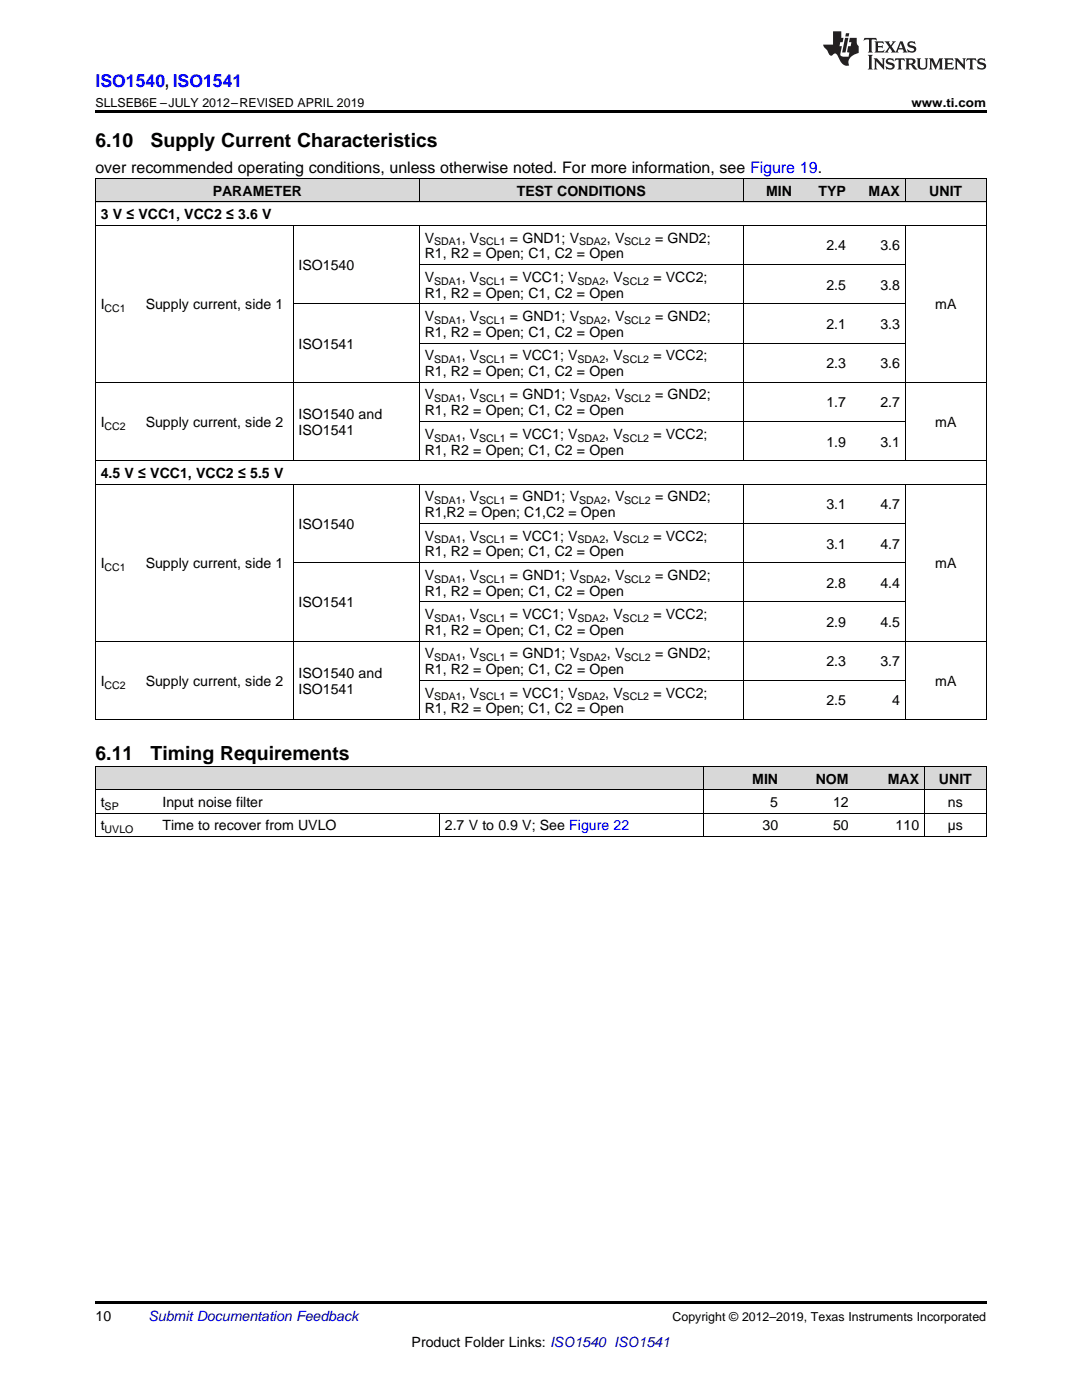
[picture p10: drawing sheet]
<svg xmlns="http://www.w3.org/2000/svg" width="216mm" height="279mm" viewBox="0 0 216 279" stroke-linecap="round" stroke-linejoin="round" font-family="sans-serif">
<defs><g id="words">
<g font-size="3.9">
<text x="19" y="29.3">6.10</text>
<text x="30.1" y="29.3">Supply Current Characteristics</text>
<text x="19" y="151.7">6.11</text>
<text x="30.1" y="151.7">Timing Requirements</text>
</g>
<text font-size="3.5" fill="#00f" x="19" y="17.3">ISO1540, ISO1541</text>
<text font-size="3.2" x="19" y="34.4">over recommended operating conditions, unless otherwise noted. For more information, see Figure 19.</text>
<g font-size="2.8">
<text x="42.4" y="39.1">PARAMETER</text>
<text x="103.1" y="39.1">TEST CONDITIONS</text>
<text x="152.9" y="39.1">MIN</text>
<text x="163.3" y="39.1">TYP</text>
<text x="173.3" y="39.1">MAX</text>
<text x="185.4" y="39.1">UNIT</text>
<text x="20.1" y="43.7">3 V ≤ VCC1, VCC2 ≤ 3.6 V</text>
<text x="59.6" y="53.9">ISO1540</text>
<text x="84.7" y="48.4">V</text>
<text x="84.7" y="51.6">R1, R2 = Open; C1, C2 = Open</text>
<text x="92.1" y="48.4">, V</text>
<text x="101.7" y="48.4">= GND1; V</text>
<text x="121.1" y="48.4">, V</text>
<text x="130.7" y="48.4">= GND2;</text>
<text x="164.9" y="50">2.4</text>
<text x="175.7" y="50">3.6</text>
<text x="84.7" y="56.2">V</text>
<text x="84.7" y="59.4">R1, R2 = Open; C1, C2 = Open</text>
<text x="92.1" y="56.2">, V</text>
<text x="101.7" y="56.2">= VCC1; V</text>
<text x="120.8" y="56.2">, V</text>
<text x="130.4" y="56.2">= VCC2;</text>
<text x="164.9" y="57.8">2.5</text>
<text x="175.7" y="57.8">3.8</text>
<text x="20.1" y="61.7">I</text>
<text x="29.1" y="61.7">Supply current, side 1</text>
<text x="84.7" y="64.1">V</text>
<text x="92.1" y="64.1">, V</text>
<text x="101.7" y="64.1">= GND1; V</text>
<text x="121.1" y="64.1">, V</text>
<text x="130.7" y="64.1">= GND2;</text>
<text x="164.9" y="65.7">2.1</text>
<text x="175.7" y="65.7">3.3</text>
<text x="186.6" y="61.7">mA</text>
<text x="59.6" y="69.6">ISO1541</text>
<text x="84.7" y="67.2">R1, R2 = Open; C1, C2 = Open</text>
<text x="84.7" y="71.9">V</text>
<text x="92.1" y="71.9">, V</text>
<text x="101.7" y="71.9">= VCC1; V</text>
<text x="120.8" y="71.9">, V</text>
<text x="130.4" y="71.9">= VCC2;</text>
<text x="84.7" y="75.1">R1, R2 = Open; C1, C2 = Open</text>
<text x="164.9" y="73.5">2.3</text>
<text x="175.7" y="73.5">3.6</text>
<text x="59.6" y="83.6">ISO1540 and</text>
<text x="84.7" y="79.7">V</text>
<text x="84.7" y="82.9">R1, R2 = Open; C1, C2 = Open</text>
<text x="92.1" y="79.7">, V</text>
<text x="101.7" y="79.7">= GND1; V</text>
<text x="121.1" y="79.7">, V</text>
<text x="130.7" y="79.7">= GND2;</text>
<text x="164.9" y="81.3">1.7</text>
<text x="175.7" y="81.3">2.7</text>
<text x="20.1" y="85.2">I</text>
<text x="29.1" y="85.2">Supply current, side 2</text>
<text x="59.6" y="86.8">ISO1541</text>
<text x="84.7" y="87.6">V</text>
<text x="92.1" y="87.6">, V</text>
<text x="101.7" y="87.6">= VCC1; V</text>
<text x="120.8" y="87.6">, V</text>
<text x="130.4" y="87.6">= VCC2;</text>
<text x="164.9" y="89.1">1.9</text>
<text x="175.7" y="89.1">3.1</text>
<text x="186.6" y="85.2">mA</text>
<text x="20.1" y="95.4">4.5 V ≤ VCC1, VCC2 ≤ 5.5 V</text>
<text x="84.7" y="90.7">R1, R2 = Open; C1, C2 = Open</text>
<text x="84.7" y="100">V</text>
<text x="92.1" y="100">, V</text>
<text x="101.7" y="100">= GND1; V</text>
<text x="121.1" y="100">, V</text>
<text x="130.7" y="100">= GND2;</text>
<text x="164.9" y="101.6">3.1</text>
<text x="175.7" y="101.6">4.7</text>
<text x="59.6" y="105.6">ISO1540</text>
<text x="84.7" y="103.2">R1,R2 = Open; C1,C2 = Open</text>
<text x="84.7" y="107.9">V</text>
<text x="92.1" y="107.9">, V</text>
<text x="101.7" y="107.9">= VCC1; V</text>
<text x="120.8" y="107.9">, V</text>
<text x="130.4" y="107.9">= VCC2;</text>
<text x="20.1" y="113.4">I</text>
<text x="29.1" y="113.4">Supply current, side 1</text>
<text x="84.7" y="111.1">R1, R2 = Open; C1, C2 = Open</text>
<text x="164.9" y="109.5">3.1</text>
<text x="175.7" y="109.5">4.7</text>
<text x="186.6" y="113.4">mA</text>
<text x="84.7" y="115.7">V</text>
<text x="84.7" y="118.9">R1, R2 = Open; C1, C2 = Open</text>
<text x="92.1" y="115.7">, V</text>
<text x="101.7" y="115.7">= GND1; V</text>
<text x="121.1" y="115.7">, V</text>
<text x="130.7" y="115.7">= GND2;</text>
<text x="164.9" y="117.3">2.8</text>
<text x="175.7" y="117.3">4.4</text>
<text x="59.6" y="121.2">ISO1541</text>
<text x="84.7" y="123.5">V</text>
<text x="92.1" y="123.5">, V</text>
<text x="101.7" y="123.5">= VCC1; V</text>
<text x="120.8" y="123.5">, V</text>
<text x="130.4" y="123.5">= VCC2;</text>
<text x="164.9" y="125.1">2.9</text>
<text x="175.7" y="125.1">4.5</text>
<text x="84.7" y="126.7">R1, R2 = Open; C1, C2 = Open</text>
<text x="84.7" y="131.4">V</text>
<text x="92.1" y="131.4">, V</text>
<text x="101.7" y="131.4">= GND1; V</text>
<text x="121.1" y="131.4">, V</text>
<text x="130.7" y="131.4">= GND2;</text>
<text x="20.1" y="136.9">I</text>
<text x="29.1" y="136.9">Supply current, side 2</text>
<text x="59.6" y="135.3">ISO1540 and</text>
<text x="84.7" y="134.5">R1, R2 = Open; C1, C2 = Open</text>
<text x="164.9" y="133">2.3</text>
<text x="175.7" y="133">3.7</text>
<text x="186.6" y="136.9">mA</text>
<text x="59.6" y="138.5">ISO1541</text>
<text x="84.7" y="139.2">V</text>
<text x="84.7" y="142.4">R1, R2 = Open; C1, C2 = Open</text>
<text x="92.1" y="139.2">, V</text>
<text x="101.7" y="139.2">= VCC1; V</text>
<text x="120.8" y="139.2">, V</text>
<text x="130.4" y="139.2">= VCC2;</text>
<text x="164.9" y="140.8">2.5</text>
<text x="178" y="140.8">4</text>
<text x="20.1" y="161">t</text>
<text x="32.4" y="161">Input noise filter</text>
<text x="150.1" y="156.4">MIN</text>
<text x="153.7" y="161">5</text>
<text x="162.8" y="156.4">NOM</text>
<text x="166.2" y="161">12</text>
<text x="177.2" y="156.4">MAX</text>
<text x="187.4" y="156.4">UNIT</text>
<text x="189.2" y="161">ns</text>
<text x="20.1" y="165.7">t</text>
<text x="32.4" y="165.7">Time to recover from UVLO</text>
<text x="88.8" y="165.7">2.7 V to 0.9 V; See Figure 22</text>
<text x="152.2" y="165.7">30</text>
<text x="166.2" y="165.7">50</text>
<text x="178.7" y="165.7">110</text>
<text x="189.1" y="165.7">µs</text>
<text x="19" y="263.6">10</text>
<text x="82.1" y="268.9">Product Folder Links: ISO1540 ISO1541</text>
</g>
<text font-size="2.8" fill="#0000c8" x="29.6" y="263.6">Submit Documentation Feedback</text>
<g font-size="2.5">
<text x="19" y="21.4">SLLSEB6E –JULY 2012–REVISED APRIL 2019</text>
<text x="181.9" y="21.4">www.ti.com</text>
<text x="134.2" y="263.6">Copyright © 2012–2019, Texas Instruments Incorporated</text>
</g>
<g font-size="2.1">
<text x="86.6" y="49">SDA1</text>
<text x="95.6" y="49">SCL1</text>
<text x="115.6" y="49">SDA2</text>
<text x="124.6" y="49">SCL2</text>
<text x="86.6" y="56.8">SDA1</text>
<text x="95.6" y="56.8">SCL1</text>
<text x="115.2" y="56.8">SDA2</text>
<text x="124.2" y="56.8">SCL2</text>
<text x="20.9" y="62.3">CC1</text>
<text x="86.6" y="64.6">SDA1</text>
<text x="95.6" y="64.6">SCL1</text>
<text x="115.6" y="64.6">SDA2</text>
<text x="124.6" y="64.6">SCL2</text>
<text x="86.6" y="72.5">SDA1</text>
<text x="95.6" y="72.5">SCL1</text>
<text x="115.2" y="72.5">SDA2</text>
<text x="124.2" y="72.5">SCL2</text>
<text x="86.6" y="80.3">SDA1</text>
<text x="95.6" y="80.3">SCL1</text>
<text x="115.6" y="80.3">SDA2</text>
<text x="124.6" y="80.3">SCL2</text>
<text x="20.9" y="85.8">CC2</text>
<text x="86.6" y="88.1">SDA1</text>
<text x="95.6" y="88.1">SCL1</text>
<text x="115.2" y="88.1">SDA2</text>
<text x="124.2" y="88.1">SCL2</text>
<text x="86.6" y="100.6">SDA1</text>
<text x="95.6" y="100.6">SCL1</text>
<text x="115.6" y="100.6">SDA2</text>
<text x="124.6" y="100.6">SCL2</text>
<text x="20.9" y="113.9">CC1</text>
<text x="86.6" y="108.4">SDA1</text>
<text x="95.6" y="108.4">SCL1</text>
<text x="115.2" y="108.4">SDA2</text>
<text x="124.2" y="108.4">SCL2</text>
<text x="86.6" y="116.3">SDA1</text>
<text x="95.6" y="116.3">SCL1</text>
<text x="115.6" y="116.3">SDA2</text>
<text x="124.6" y="116.3">SCL2</text>
<text x="86.6" y="124.1">SDA1</text>
<text x="95.6" y="124.1">SCL1</text>
<text x="115.2" y="124.1">SDA2</text>
<text x="124.2" y="124.1">SCL2</text>
<text x="86.6" y="131.9">SDA1</text>
<text x="95.6" y="131.9">SCL1</text>
<text x="115.6" y="131.9">SDA2</text>
<text x="124.6" y="131.9">SCL2</text>
<text x="20.9" y="137.4">CC2</text>
<text x="86.6" y="139.8">SDA1</text>
<text x="95.6" y="139.8">SCL1</text>
<text x="115.2" y="139.8">SDA2</text>
<text x="124.2" y="139.8">SCL2</text>
<text x="20.9" y="161.6">SP</text>
<text x="20.9" y="166.3">UVLO</text>
</g>
</g></defs>
<g fill="#d8d8d8">
<path d="M19 153h12.4v4.7h-12.4z"/>
<path d="M31.4 153h56.3v4.7h-56.3z"/>
<path d="M87.7 153h52.8v4.7h-52.8z"/>
<path d="M140.5 153h15.9v4.7h-15.9z"/>
<path d="M156.4 153h14v4.7h-14z"/>
<path d="M170.4 153h14.1v4.7h-14.1z"/>
<path d="M184.5 153h12.3v4.7h-12.3z"/>
<path d="M19 35.7h9v4.7h-9z"/>
<path d="M28 35.7h30.5v4.7h-30.5z"/>
<path d="M58.5 35.7h25.2v4.7h-25.2z"/>
<path d="M83.7 35.7h64.6v4.7h-64.6z"/>
<path d="M148.3 35.7h10.8v4.7h-10.8z"/>
<path d="M159.1 35.7h10.8v4.7h-10.8z"/>
<path d="M169.9 35.7h10.8v4.7h-10.8z"/>
<path d="M180.7 35.7h16.1v4.7h-16.1z"/>
</g>
<g fill="#000">
<path d="M19 22h177.8v.5h-177.8zM19 143.6l.2 .1zM58.4 143.6l.1 .1zM83.6 143.6l.1 .1zM148.2 143.6l.1 .1zM169.8 143.6l.1 .1zM180.6 143.6l.1 .1zM196.7 143.6l.1 .1zM19 166.9l.2 .1zM87.6 166.9l.1 .1zM140.4 166.9l.1 .1zM156.2 166.9l.2 .1z"/>
<path d="M170.3 166.9l.1 .1zM184.4 166.9l.1 .1zM196.7 166.9l.1 .1zM19 259.7h177.8v.5h-177.8z"/>
</g>
<g fill="none" stroke="#000" stroke-width=".2">
<path d="M19 35.6h177.8M19.1 35.7v108M83.6 35.7v4.7M148.3 35.7v4.7M180.6 35.7v4.7M196.8 35.7v108M19 45h177.8M19 40.3h177.8M58.5 45v47M83.6 45v47M83.7 52.8h97M148.3 45v47"/>
<path d="M180.6 45v47M19 76.3h177.8M58.5 60.6h122.2M83.7 68.5h97M19 96.6h177.8M19 92h177.8M58.5 96.6v47.1M83.6 96.6v47.1M83.7 84.1h97M148.3 96.6v47.1M180.6 96.6v47.1M58.5 112.3h122.2"/>
<path d="M83.7 104.4h97M19 127.9h177.8M83.7 135.8h97M83.7 120.1h97M19 157.6h177.8M19 152.9h177.8M19 143.6h177.8M19.1 153v14M140.5 153v14M184.4 153v14M196.8 153v14M19 166.9h177.8"/>
<path d="M19 162.3h177.8M87.6 162.3v4.7"/>
</g>
<g fill="#231f20">
<path d="M172.5 7.6l-.1 .5 .4-.2h.6v.1v2.1l-.2 .4h.9l-.2-.4v-2.1l.1-.1h.5l.5 .2-.2-.5zM174.5 8.3l.2 .3v1.5l-.2 .4h1.8l.2-.6a1.04 1.04 0 0 1-1.3 .2v-.7h.6l.3 .2v-.6l-.3 .2h-.6v-.6l.8-.1 .4 .3-.2-.5zM176.5 8.3l.9 1.1-.9 1.1h.8l-.2-.2 .4-.7 .5 .7-.2 .2h1.5l-.2-.2 .2-.4h.9l.1 .4-.2 .2h1l-.3-.3-.7-1.9h-.5l-.9 2-.8-1 .9-1h-.8l.1 .3-.4 .5-.3-.6 .1-.2zM179.7 8.6l.4 1h-.7zM181.3 8.4a.63 .63 0 0 0-.2 .7 .63 .63 0 0 0 .6 .4l.6 .2 .1 .2a.75 .75 0 0 1-.7 .4 .75 .75 0 0 1-.6-.5l.1 .7 .1-.1a1.11 1.11 0 0 0 1.5-.6 1.13 1.13 0 0 0-1.2-.8l-.1-.4a1.04 1.04 0 0 1 1.2 .2l-.2-.5-.2 .1-.4-.2zM173.2 10.9l.2 .4v2.2l-.2 .4h1l-.3-.4v-2.2l.3-.4zM174.3 11.6l.3 .4v1.5l-.3 .4h.8l-.2-.4v-1.3l1.5 1.7v-1.9l.2-.4h-.7l.2 .4v.9l-1.1-1.3zM177 11.8a.62 .62 0 0 0-.2 .7 .62 .62 0 0 0 .6 .4l.6 .1 .1 .3a.76 .76 0 0 1-.7 .3 .76 .76 0 0 1-.7-.4l.2 .7 .1-.1a1.11 1.11 0 0 0 1.5-.6 1.13 1.13 0 0 0-1.2-.8l-.1-.4a1.04 1.04 0 0 1 1.2 .2l-.2-.6-.2 .1-.5-.1zM178.7 11.6l-.2 .6a.61 .61 0 0 1 .8-.3v1.6l-.2 .4h.9l-.2-.4v-1.6a.63 .63 0 0 1 .7 .3l-.1-.6zM180.6 11.6l.3 .4v1.5l-.3 .4h1l-.2-.2-.1-.8 .6 .2a.76 .76 0 0 0 1.2 .7l-1-1a.58 .58 0 0 0 .6-.5 .58 .58 0 0 0-.5-.6zM181.4 11.9h.1a.45 .45 0 0 1 .5 .1 .45 .45 0 0 1 .1 .5l-.8 .2zM182.9 11.6l.2 .2a2.17 2.17 0 0 0 .3 1.9 .99 .99 0 0 0 1.6-.6v-1.1l.2-.4h-.7l.2 .2a1.92 1.92 0 0 1-.2 1.8 .6 .6 0 0 1-.9-.5v-1.1l.2-.4zM185.4 11.6l.2 .4v1.5l-.2 .4h.7l-.2-.4v-1.4l.8 1.8 .8-1.8v1.4l-.2 .4h.9l-.2-.4v-1.5l.2-.4h-.8l-.6 1.5-.6-1.5zM188.4 11.6l.2 .4v1.5l-.2 .4h1.8l.1-.6a1.04 1.04 0 0 1-1.2 .1v-.6h.5l.4 .2v-.6l-.4 .2h-.5v-.7h.8l.3 .3-.1-.6zM190.5 11.6l.2 .4v1.5l-.2 .4h.7l-.2-.4v-1.3l1.5 1.7v-1.9l.2-.4h-.7l.2 .4v.9l-1.1-1.3zM192.9 11.6l-.1 .6a.61 .61 0 0 1 .7-.3l.1 1.6-.3 .4h1l-.3-.4 .1-1.6a.63 .63 0 0 1 .7 .3l-.1-.6zM195.2 11.8a.62 .62 0 0 0-.2 .7 .62 .62 0 0 0 .6 .4l.6 .1 .1 .3a.76 .76 0 0 1-.7 .3 .76 .76 0 0 1-.6-.4l.1 .7 .1-.1a1.11 1.11 0 0 0 1.6-.6 1.13 1.13 0 0 0-1.3-.8l-.1-.4a1.04 1.04 0 0 1 1.2 .2l-.1-.6-.2 .1-.5-.1z"/>
<path d="M166.2 6.3v2.6h-1.9v.4l.8 .9a.91 .91 0 0 0 1 .8 .56 .56 0 0 1 .5-.3 .56 .56 0 0 1 .5 .3l.4 .8a1.53 1.53 0 0 0 1.9 1.2 1.54 1.54 0 0 1 1-2.1l.9-.3v-1.4a1.52 1.52 0 0 1-.4-1.6h-1.3l-.2 .8h.5l-.2 .8h-.5l-.1 1v.2l.4 .1-.2 .8a1.93 1.93 0 0 1-1.6-.3l.3-1.8h-.5l.2-.8h.4l.2-.8h-.4v-1.3zM168.6 7.6l-.6 2.9h.7l.6-2.9zM168.8 6.6l-.1 .7h.6l.2-.7z"/>
</g>
<use href="#words"/>
</svg>
